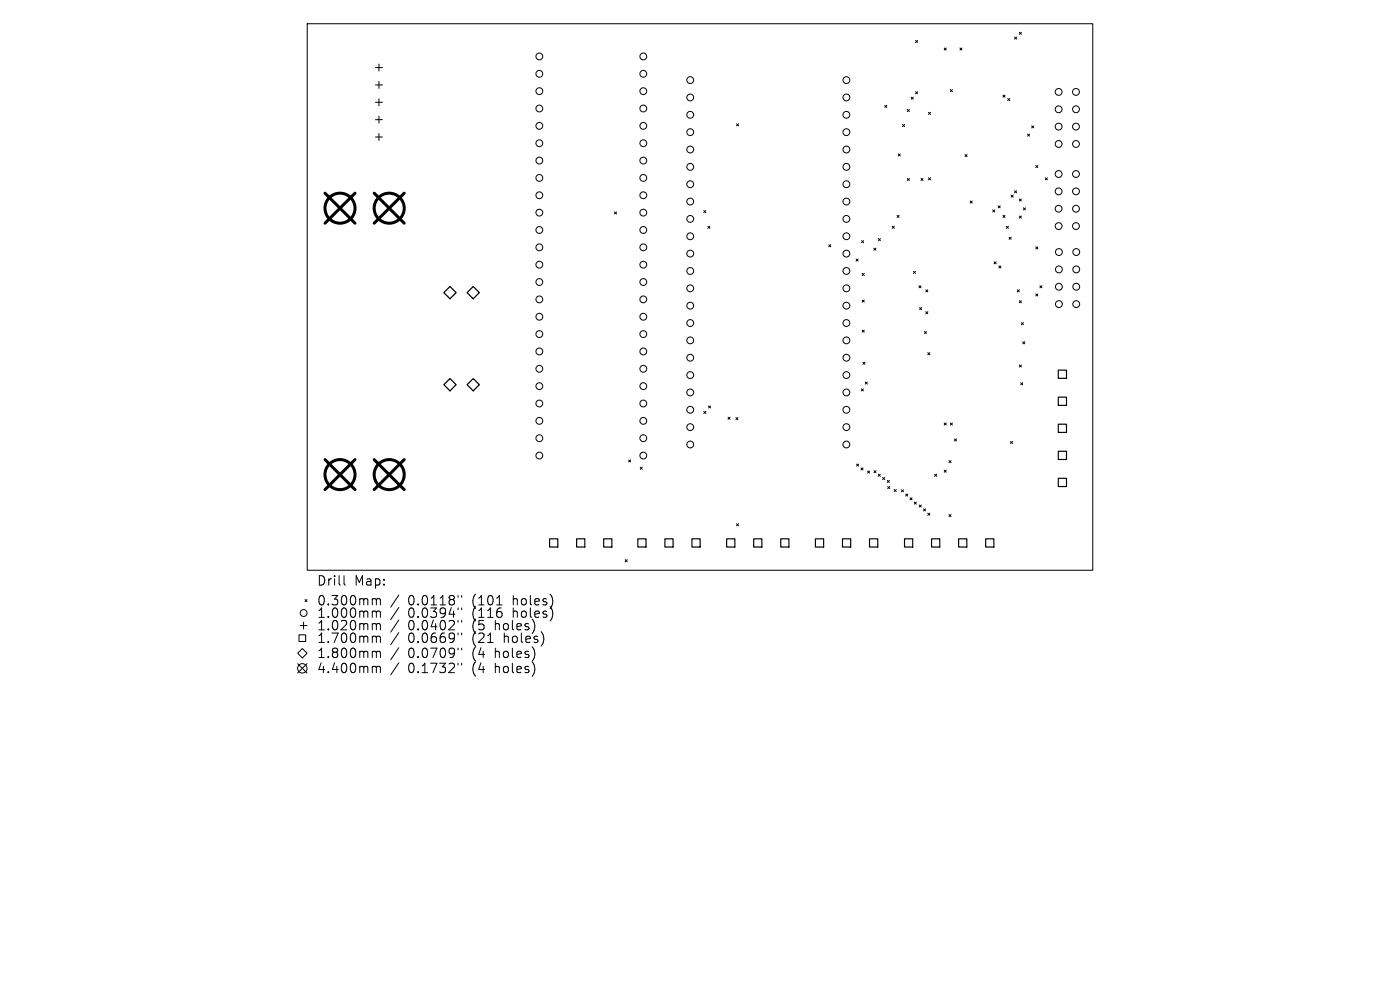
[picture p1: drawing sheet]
<svg xmlns="http://www.w3.org/2000/svg" width="297mm" height="210mm" viewBox="0 0 297 210" stroke-linecap="round" stroke-linejoin="round" font-family="sans-serif">
<defs><g id="words">
<g font-size="2.8">
<text x="67.1" y="124.5">Drill</text>
<text x="75.1" y="124.5">Map:</text>
<text x="67.1" y="128.7">0.300mm</text>
<text x="67.1" y="131.3">1.000mm</text>
<text x="86.6" y="128.7">0.0118&quot;</text>
<text x="86.6" y="131.3">0.0394&quot;</text>
<text x="100.3" y="128.7">(101</text>
<text x="100.3" y="131.3">(116</text>
<text x="109.1" y="128.7">holes)</text>
<text x="109.1" y="131.3">holes)</text>
<text x="67.1" y="134">1.020mm</text>
<text x="67.1" y="136.7">1.700mm</text>
<text x="86.6" y="134">0.0402&quot;</text>
<text x="86.6" y="136.7">0.0669&quot;</text>
<text x="100.3" y="134">(5</text>
<text x="100.3" y="136.7">(21</text>
<text x="105.3" y="134">holes)</text>
<text x="107.2" y="136.7">holes)</text>
<text x="67.1" y="139.9">1.800mm</text>
<text x="67.1" y="143.1">4.400mm</text>
<text x="86.6" y="139.9">0.0709&quot;</text>
<text x="86.6" y="143.1">0.1732&quot;</text>
<text x="100.3" y="139.9">(4</text>
<text x="100.3" y="143.1">(4</text>
<text x="105.3" y="139.9">holes)</text>
<text x="105.3" y="143.1">holes)</text>
</g>
</g></defs>
<g fill="none" stroke="#000" stroke-width=".21">
<path d="M65.2 5h166.6v116h-166.6zM79.7 14.3h1.4M79.7 18h1.4M80.4 13.6v1.5M80.4 17.3v1.5M194.2 8.6l.5 .4M194.2 19.5l.5 .4M194.7 8.6l-.5 .4M194.7 19.5l-.5 .4M200.3 10.2l.4 .4M200.7 10.2l-.4 .4M201.6 19l.4 .5"/>
<path d="M202 19l-.4 .5M203.6 10.2l.5 .4M204.1 10.2l-.5 .4M215.2 7.9l.5 .4M215.7 7.9l-.5 .4M216.2 6.8l.5 .5M216.7 6.8l-.5 .5M79.7 21.7h1.4M79.7 25.4h1.4M79.7 29.1h1.4M80.4 21v1.4M80.4 24.6v1.5"/>
<path d="M80.4 28.3v1.5M156.3 26.3l.4 .4M156.7 26.3l-.4 .4M187.7 22.4l.4 .4M188.1 22.4l-.4 .4M190.6 32.6l.4 .5M191 32.6l-.4 .5M191.5 26.4l.4 .4M191.9 26.4l-.4 .4M192.5 23.2l.4 .5M192.5 37.9l.4 .4M192.9 23.2l-.4 .5"/>
<path d="M192.9 37.9l-.4 .4M193.3 20.6l.4 .4M193.7 20.6l-.4 .4M195.4 37.9l.4 .4M195.8 37.9l-.4 .4M197 23.8l.4 .5M197 37.7l.4 .4M197.4 23.8l-.4 .5M197.4 37.7l-.4 .4M204.7 32.8l.5 .4M205.2 32.8l-.5 .4M212.8 20.2l.4 .4"/>
<path d="M213.2 20.2l-.4 .4M213.8 20.9l.4 .4M214.2 20.9l-.4 .4M218 28.4l.4 .5M218.4 28.4l-.4 .5M218.9 26.7l.4 .4M219.3 26.7l-.4 .4M219.7 35.1l.5 .4M220.2 35.1l-.5 .4M221.8 37.7l.4 .4M222.2 37.7l-.4 .4M130.4 45l.4 .4"/>
<path d="M130.8 45l-.4 .4M149.3 44.7l.4 .4M149.7 44.7l-.4 .4M150.2 48l.4 .4M150.6 48l-.4 .4M175.8 51.9l.5 .5M176.3 51.9l-.5 .5M181.6 55l.4 .4M182 55l-.4 .4M182.8 51l.4 .5M182.9 58l.5 .4M183.2 51l-.4 .5"/>
<path d="M183.4 58l-.5 .4M185.4 52.6l.4 .5M185.8 52.6l-.4 .5M186.3 50.6l.5 .4M186.8 50.6l-.5 .4M189.3 48l.4 .4M189.7 48l-.4 .4M190.3 45.7l.4 .4M190.7 45.7l-.4 .4M193.8 57.6l.4 .4M194.2 57.6l-.4 .4M205.8 42.6l.4 .5"/>
<path d="M206.2 42.6l-.4 .5M210.6 44.5l.4 .5M210.9 55.5l.4 .5M211 44.5l-.4 .5M211.3 55.5l-.4 .5M211.8 43.7l.4 .4M211.9 56.4l.4 .4M212.2 43.7l-.4 .4M212.3 56.4l-.4 .4M212.8 45.7l.4 .4M213.2 45.7l-.4 .4M213.5 48l.4 .4"/>
<path d="M213.9 48l-.4 .4M214.1 50.3l.4 .5M214.5 50.3l-.4 .5M214.5 41.4l.4 .4M214.9 41.4l-.4 .4M215.2 40.5l.5 .4M215.7 40.5l-.5 .4M216.2 42.2l.5 .4M216.2 45.8l.5 .5M216.7 42.2l-.5 .4M216.7 45.8l-.5 .5M217.1 44.1l.5 .4"/>
<path d="M217.6 44.1l-.5 .4M219.7 52.4l.5 .4M220.2 52.4l-.5 .4M182.9 63.7l.5 .4M182.9 70l.5 .5M183.1 76.8l.4 .5M183.4 63.7l-.5 .4M183.4 70l-.5 .5M183.5 76.8l-.4 .5M194.9 60.6l.5 .4M195.1 65.2l.4 .5M195.4 60.6l-.5 .4"/>
<path d="M195.5 65.2l-.4 .5M196.1 70.3l.4 .5M196.4 61.5l.4 .4M196.4 66.1l.4 .5M196.5 70.3l-.4 .5M196.8 61.5l-.4 .4M196.8 66.1l-.4 .5M196.8 74.8l.5 .4M197.3 74.8l-.5 .4M215.8 61.5l.4 .4M216.2 61.5l-.4 .4M216.2 63.8l.5 .4"/>
<path d="M216.2 77.4l.5 .5M216.7 63.8l-.5 .4M216.7 77.4l-.5 .5M216.7 68.4l.4 .5M217 72.5l.4 .4M217.1 68.4l-.4 .5M217.4 72.5l-.4 .4M219.7 62.4l.5 .4M220.2 62.4l-.5 .4M220.6 60.6l.4 .4M221 60.6l-.4 .4M133.4 97.6l.4 .4"/>
<path d="M133.8 97.6l-.4 .4M135.8 99.1l.5 .5M136.3 99.1l-.5 .5M149.3 87.3l.4 .4M149.7 87.3l-.4 .4M150.3 86.1l.4 .5M150.7 86.1l-.4 .5M154.4 88.5l.5 .4M154.9 88.5l-.5 .4M156.1 88.6l.4 .4M156.5 88.6l-.4 .4M181.7 98.4l.5 .5"/>
<path d="M182.2 98.4l-.5 .5M182.7 99.3l.4 .4M182.7 82.5l.5 .4M183.1 99.3l-.4 .4M183.2 82.5l-.5 .4M183.6 81l.4 .5M184 81l-.4 .5M184.1 99.9l.4 .5M184.5 99.9l-.4 .5M185.4 99.8l.4 .5M185.8 99.8l-.4 .5M200.3 89.7l.4 .5"/>
<path d="M200.3 99.7l.4 .5M200.7 89.7l-.4 .5M200.7 99.7l-.4 .5M201.3 97.7l.5 .4M201.6 89.7l.4 .5M201.8 97.7l-.5 .4M202 89.7l-.4 .5M202.5 93.1l.4 .4M202.9 93.1l-.4 .4M214.4 93.7l.4 .4M214.8 93.7l-.4 .4M216.5 81.2l.5 .4"/>
<path d="M217 81.2l-.5 .4M132.6 118.7l.5 .5M133.1 118.7l-.5 .5M156.3 111.1l.4 .4M156.7 111.1l-.4 .4M186.3 100.6l.5 .4M186.8 100.6l-.5 .4M187.2 101.3l.5 .4M187.7 101.3l-.5 .4M188.2 101.9l.5 .4M188.3 103.2l.5 .4M188.7 101.9l-.5 .4"/>
<path d="M188.8 103.2l-.5 .4M189.7 103.8l.4 .5M190.1 103.8l-.4 .5M191.2 103.9l.5 .4M191.7 103.9l-.5 .4M192.1 104.8l.5 .4M192.6 104.8l-.5 .4M193.1 105.6l.4 .4M193.5 105.6l-.4 .4M194 106.5l.4 .4M194.4 106.5l-.4 .4M195 107.1l.4 .5"/>
<path d="M195.4 107.1l-.4 .5M195.9 108l.5 .4M196.4 108l-.5 .4M196.8 108.9l.5 .4M197.3 108.9l-.5 .4M198.3 100.6l.4 .4M198.7 100.6l-.4 .4M201.3 109.2l.5 .4M201.8 109.2l-.5 .4M63.1 138.6l1-1 1 1-1 1zM63.4 134.7h1.4v1.4h-1.4zM63.7 132.7h1.4"/>
<path d="M64.4 132v1.4M64.7 127.2l.4 .4M65.1 127.2l-.4 .4M73 122.1v1.7l.3 .3M79.3 127l.4 .1 .1 .2M79.3 129.6h.3l.2 .3M79.3 132.3l.4 .1 .1 .2M79.3 135h.3l.2 .2M79.3 138.2h.3l.2 .2M79.8 127.3l.3-.3 .5 .1 .1 1.2M79.8 127.3v1M79.8 129.9v1.1"/>
<path d="M79.8 132.6v1M79.8 135.2v1.1M79.8 138.4v1.1M79.8 129.9l.3-.3 .5 .1 .1 1.3M79.8 132.6l.3-.3 .5 .1 .1 1.2M79.8 135.2l.3-.2h.5l.1 1.3M79.8 138.4l.3-.2h.5l.1 1.3M84.6 126.2l-1.7 2.6M84.6 128.9l-1.7 2.5M84.6 131.5l-1.7 2.6M84.6 134.2l-1.7 2.6M84.6 137.4l-1.7 2.6"/>
<path d="M97.2 126.3v.4M97.2 129v.3M97.2 131.6v.4M97.2 134.3v.4M97.2 137.5v.4M97.9 126.3v.4M97.9 129v.3M97.9 131.6v.4M97.9 134.3v.4M97.9 137.5v.4M105.4 128.3h1.1M63.1 140.8l2 2"/>
<path d="M65.1 140.8l-2 2M79.3 141.4h.4l.1 .2M79.8 141.6v1.1M79.8 141.6l.3-.2h.5l.1 1.3M84.6 140.6l-1.7 2.6M97.2 140.7v.4M97.9 140.7v.4"/>
<circle cx="114.4" cy="15.7" r=".72"/>
<circle cx="114.4" cy="19.3" r=".72"/>
<circle cx="114.4" cy="12" r=".72"/>
<circle cx="136.5" cy="15.7" r=".72"/>
<circle cx="136.5" cy="19.3" r=".72"/>
<circle cx="136.5" cy="12" r=".72"/>
<circle cx="146.4" cy="17" r=".72"/>
<circle cx="179.6" cy="17" r=".72"/>
<circle cx="224.6" cy="19.5" r=".72"/>
<circle cx="228.3" cy="19.5" r=".72"/>
<circle cx="114.4" cy="23" r=".72"/>
<circle cx="114.4" cy="37.7" r=".72"/>
<circle cx="114.4" cy="30.4" r=".72"/>
<circle cx="114.4" cy="34.1" r=".72"/>
<circle cx="114.4" cy="26.7" r=".72"/>
<circle cx="136.5" cy="23" r=".72"/>
<circle cx="136.5" cy="37.7" r=".72"/>
<circle cx="136.5" cy="30.4" r=".72"/>
<circle cx="136.5" cy="34.1" r=".72"/>
<circle cx="136.5" cy="26.7" r=".72"/>
<circle cx="146.4" cy="24.4" r=".72"/>
<circle cx="146.4" cy="39.1" r=".72"/>
<circle cx="146.4" cy="31.7" r=".72"/>
<circle cx="146.4" cy="35.4" r=".72"/>
<circle cx="146.4" cy="28" r=".72"/>
<circle cx="146.4" cy="20.7" r=".72"/>
<circle cx="179.6" cy="24.4" r=".72"/>
<circle cx="179.6" cy="39.1" r=".72"/>
<circle cx="179.6" cy="31.7" r=".72"/>
<circle cx="179.6" cy="35.4" r=".72"/>
<circle cx="179.6" cy="28" r=".72"/>
<circle cx="179.6" cy="20.7" r=".72"/>
<circle cx="224.6" cy="26.9" r=".72"/>
<circle cx="224.6" cy="36.9" r=".72"/>
<circle cx="224.6" cy="30.5" r=".72"/>
<circle cx="224.6" cy="23.2" r=".72"/>
<circle cx="228.3" cy="26.9" r=".72"/>
<circle cx="228.3" cy="36.9" r=".72"/>
<circle cx="228.3" cy="30.5" r=".72"/>
<circle cx="228.3" cy="23.2" r=".72"/>
<circle cx="114.4" cy="59.8" r=".72"/>
<circle cx="114.4" cy="45.1" r=".72"/>
<circle cx="114.4" cy="52.5" r=".72"/>
<circle cx="114.4" cy="56.1" r=".72"/>
<circle cx="114.4" cy="48.8" r=".72"/>
<circle cx="114.4" cy="41.4" r=".72"/>
<circle cx="136.5" cy="59.8" r=".72"/>
<circle cx="136.5" cy="52.5" r=".72"/>
<circle cx="136.5" cy="45.1" r=".72"/>
<circle cx="136.5" cy="56.1" r=".72"/>
<circle cx="136.5" cy="48.8" r=".72"/>
<circle cx="136.5" cy="41.4" r=".72"/>
<circle cx="146.4" cy="46.4" r=".72"/>
<circle cx="146.4" cy="53.8" r=".72"/>
<circle cx="146.4" cy="50.1" r=".72"/>
<circle cx="146.4" cy="57.5" r=".72"/>
<circle cx="146.4" cy="42.8" r=".72"/>
<circle cx="179.6" cy="46.4" r=".72"/>
<circle cx="179.6" cy="53.8" r=".72"/>
<circle cx="179.6" cy="50.1" r=".72"/>
<circle cx="179.6" cy="57.5" r=".72"/>
<circle cx="179.6" cy="42.8" r=".72"/>
<circle cx="224.6" cy="44.3" r=".72"/>
<circle cx="224.6" cy="48" r=".72"/>
<circle cx="224.6" cy="40.6" r=".72"/>
<circle cx="224.6" cy="57.1" r=".72"/>
<circle cx="224.6" cy="53.5" r=".72"/>
<circle cx="228.3" cy="44.3" r=".72"/>
<circle cx="228.3" cy="48" r=".72"/>
<circle cx="228.3" cy="40.6" r=".72"/>
<circle cx="228.3" cy="57.1" r=".72"/>
<circle cx="228.3" cy="53.5" r=".72"/>
<circle cx="114.4" cy="67.2" r=".72"/>
<circle cx="114.4" cy="74.6" r=".72"/>
<circle cx="114.4" cy="70.9" r=".72"/>
<circle cx="114.4" cy="78.2" r=".72"/>
<circle cx="114.4" cy="63.5" r=".72"/>
<circle cx="136.5" cy="67.2" r=".72"/>
<circle cx="136.5" cy="74.6" r=".72"/>
<circle cx="136.5" cy="70.9" r=".72"/>
<circle cx="136.5" cy="78.2" r=".72"/>
<circle cx="136.5" cy="63.5" r=".72"/>
<circle cx="146.4" cy="75.9" r=".72"/>
<circle cx="146.4" cy="61.2" r=".72"/>
<circle cx="146.4" cy="68.5" r=".72"/>
<circle cx="146.4" cy="72.2" r=".72"/>
<circle cx="146.4" cy="64.8" r=".72"/>
<circle cx="146.4" cy="79.6" r=".72"/>
<circle cx="179.6" cy="75.9" r=".72"/>
<circle cx="179.6" cy="61.2" r=".72"/>
<circle cx="179.6" cy="68.5" r=".72"/>
<circle cx="179.6" cy="72.2" r=".72"/>
<circle cx="179.6" cy="64.8" r=".72"/>
<circle cx="179.6" cy="79.6" r=".72"/>
<circle cx="224.6" cy="64.5" r=".72"/>
<circle cx="224.6" cy="60.8" r=".72"/>
<circle cx="228.3" cy="64.5" r=".72"/>
<circle cx="228.3" cy="60.8" r=".72"/>
<circle cx="114.4" cy="96.6" r=".72"/>
<circle cx="114.4" cy="81.9" r=".72"/>
<circle cx="114.4" cy="89.3" r=".72"/>
<circle cx="114.4" cy="93" r=".72"/>
<circle cx="114.4" cy="85.6" r=".72"/>
<circle cx="136.5" cy="96.6" r=".72"/>
<circle cx="136.5" cy="89.3" r=".72"/>
<circle cx="136.5" cy="81.9" r=".72"/>
<circle cx="136.5" cy="93" r=".72"/>
<circle cx="136.5" cy="85.6" r=".72"/>
<circle cx="146.4" cy="83.2" r=".72"/>
<circle cx="146.4" cy="86.9" r=".72"/>
<circle cx="146.4" cy="94.3" r=".72"/>
<circle cx="146.4" cy="90.6" r=".72"/>
<circle cx="179.6" cy="83.2" r=".72"/>
<circle cx="179.6" cy="86.9" r=".72"/>
<circle cx="179.6" cy="94.3" r=".72"/>
<circle cx="179.6" cy="90.6" r=".72"/>
<circle cx="64.4" cy="130" r=".72"/>
<circle cx="64.1" cy="141.8" r="1"/>
</g>
<g fill="none" stroke="#000" stroke-width=".25">
<path d="M224.5 78.5h1.7v1.8h-1.7zM224.5 84.2h1.7v1.8h-1.7zM224.5 90h1.7v1.7h-1.7zM224.5 95.7h1.7v1.8h-1.7zM116.6 114.3h1.7v1.7h-1.7zM122.3 114.3h1.8v1.7h-1.8zM128.1 114.3h1.7v1.7h-1.7zM135.3 114.3h1.8v1.7h-1.8zM141.1 114.3h1.7v1.7h-1.7zM146.8 114.3h1.7v1.7h-1.7zM154.2 114.3h1.7v1.7h-1.7zM159.9 114.3h1.7v1.7h-1.7z"/>
<path d="M165.6 114.3h1.8v1.7h-1.8zM173 114.3h1.7v1.7h-1.7zM178.7 114.3h1.8v1.7h-1.8zM184.5 114.3h1.7v1.7h-1.7zM191.9 114.3h1.7v1.7h-1.7zM197.6 114.3h1.8v1.7h-1.8zM203.4 114.3h1.7v1.7h-1.7zM209.1 114.3h1.7v1.7h-1.7zM224.5 101.5h1.7v1.7h-1.7z"/>
</g>
<path d="M94.2 62.1l1.3-1.3 1.3 1.3-1.3 1.3zM99.1 62.1l1.3-1.3 1.3 1.3-1.3 1.3zM94.2 81.6l1.3-1.3 1.3 1.3-1.3 1.3zM99.1 81.6l1.3-1.3 1.3 1.3-1.3 1.3z" fill="none" stroke="#000" stroke-width=".26"/>
<g fill="none" stroke="#000" stroke-width=".64">
<path d="M68.9 41l6.4 6.4M75.3 41l-6.4 6.4M79.4 41l6.4 6.4M85.8 41l-6.4 6.4M68.9 97.5l6.4 6.4M75.3 97.5l-6.4 6.4M79.4 97.5l6.4 6.4M85.8 97.5l-6.4 6.4"/>
<circle cx="72.1" cy="44.2" r="3.2"/>
<circle cx="82.6" cy="44.2" r="3.2"/>
<circle cx="72.1" cy="100.7" r="3.2"/>
<circle cx="82.6" cy="100.7" r="3.2"/>
</g>
<use href="#words"/>
</svg>
